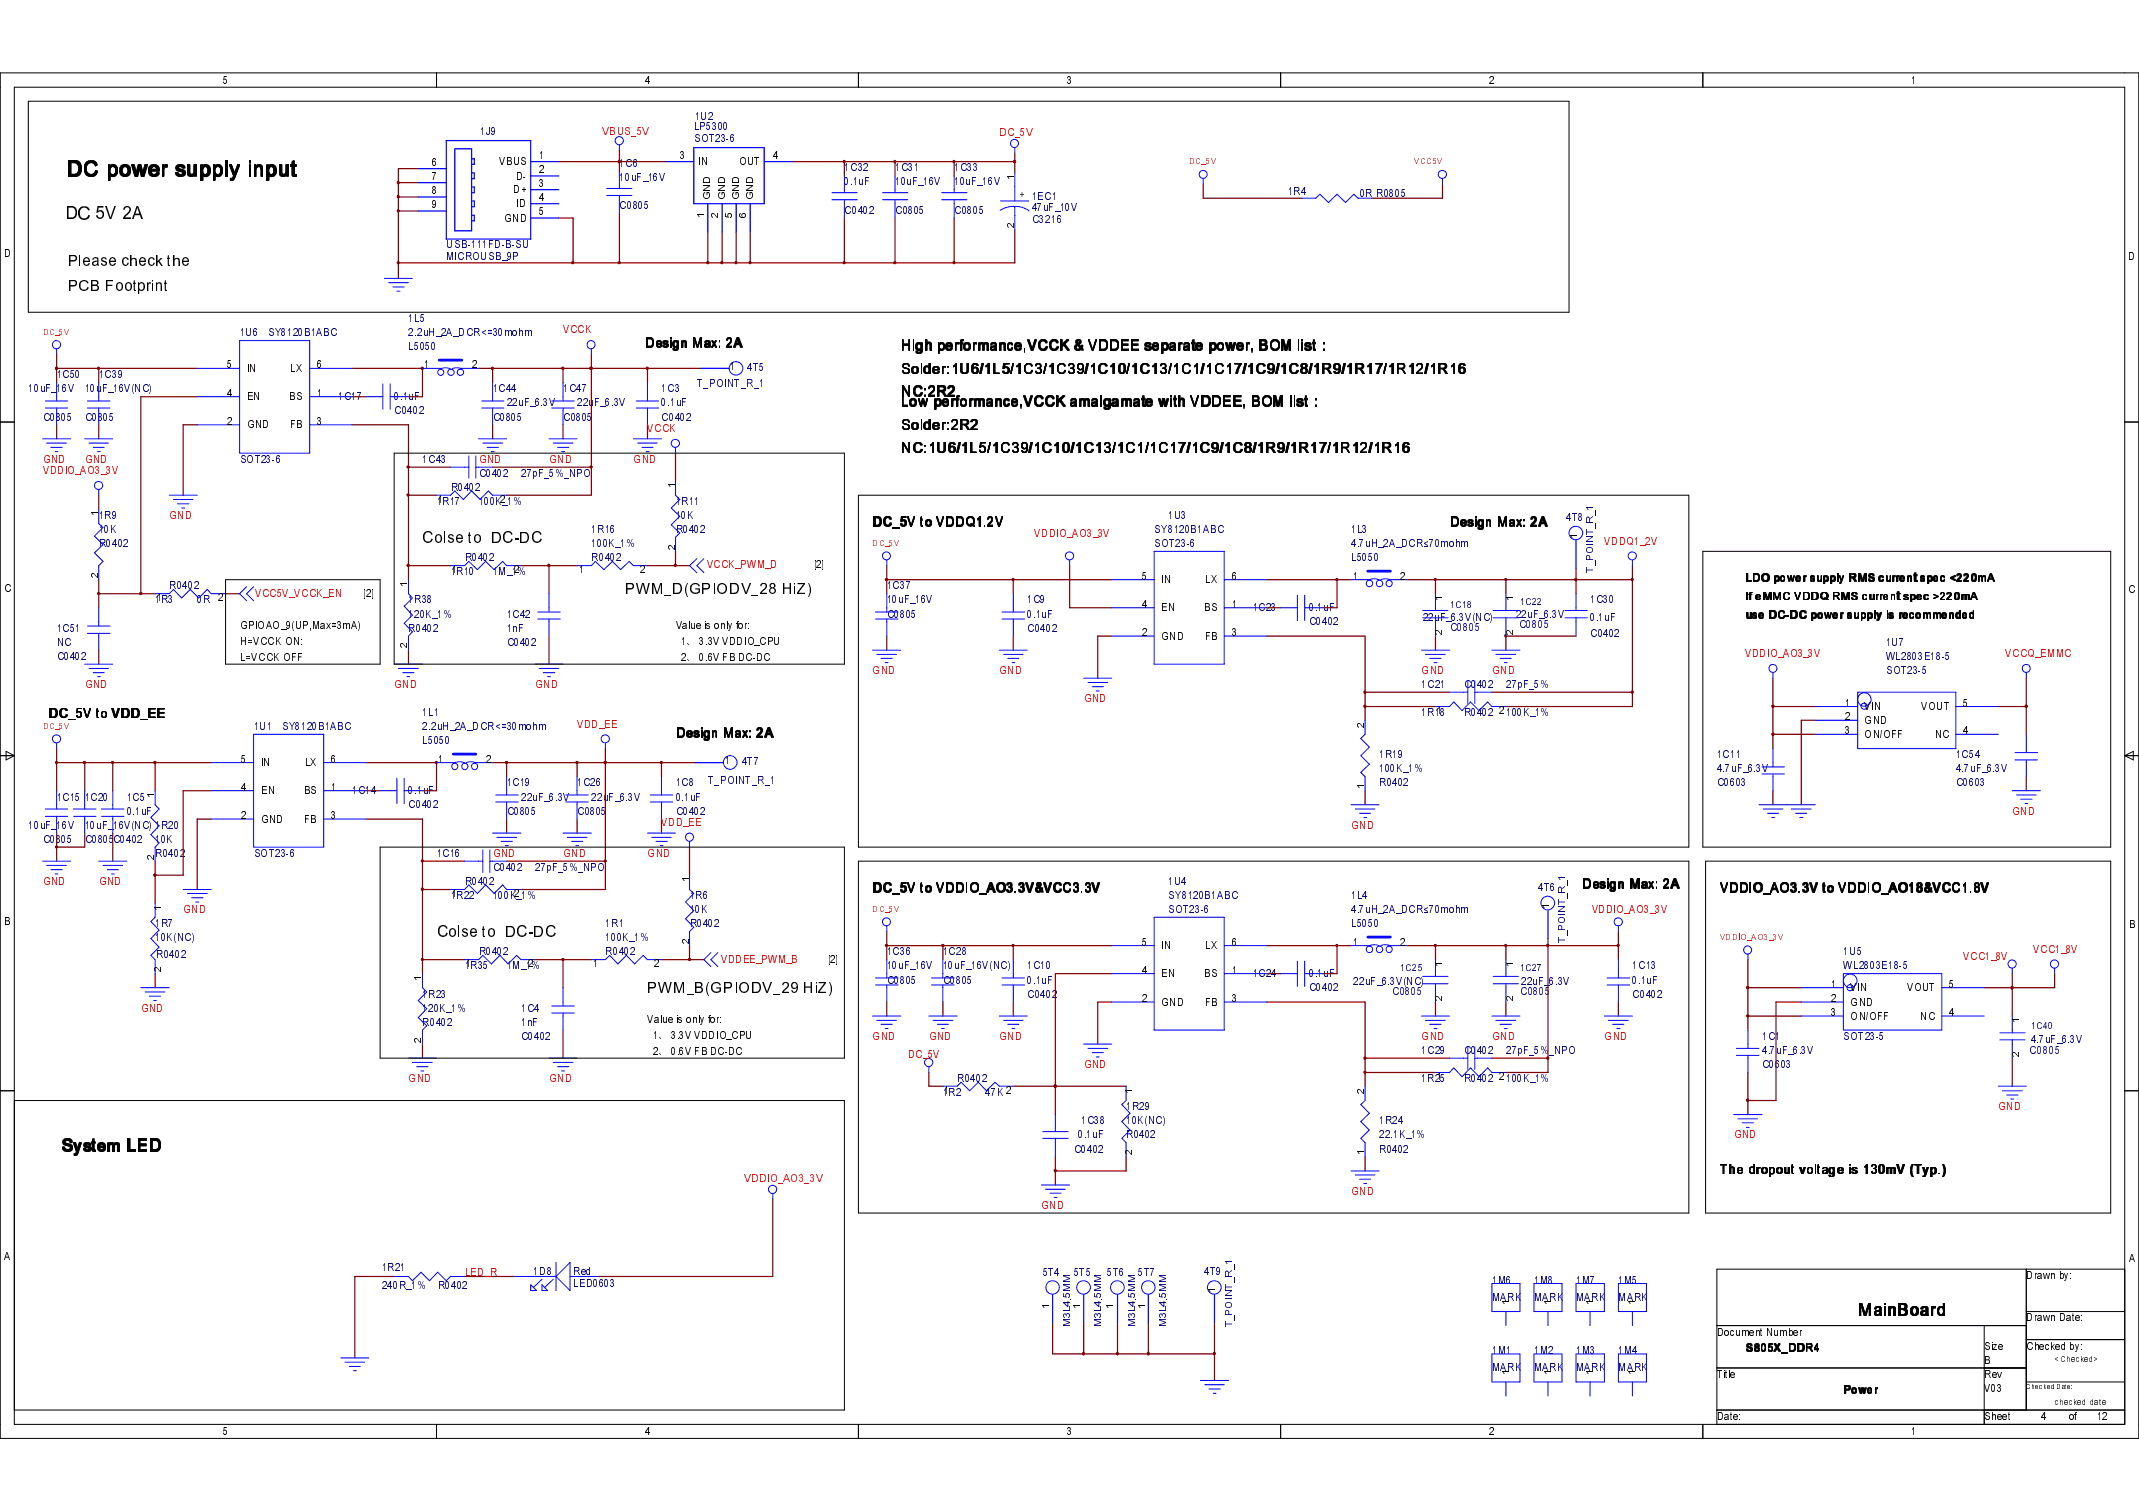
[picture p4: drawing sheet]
<svg xmlns="http://www.w3.org/2000/svg" width="297mm" height="210mm" viewBox="0 0 297 210" stroke-linecap="round" stroke-linejoin="round" font-family="sans-serif">
<defs><g id="words">
<text font-size="3" x="9.3" y="24.4">DC power supply input</text>
<g font-size="2.4">
<text x="9" y="30.4">DC 5V 2A</text>
<text x="8.5" y="159.8">System LED</text>
<text x="258.1" y="182.7">MainBoard</text>
</g>
<g font-size="2.2">
<text x="9.4" y="36.9">Please check the</text>
<text x="9.4" y="40.4">PCB Footprint</text>
<text x="58.7" y="75.4">Colse to DC-DC</text>
<text x="86.8" y="82.4">PWM_D(GPIODV_28 HiZ)</text>
<text x="60.6" y="130.1">Colse to DC-DC</text>
<text x="89.9" y="137.9">PWM_B(GPIODV_29 HiZ)</text>
</g>
<g font-size="2">
<text x="125.2" y="48.6">High performance,VCCK &amp; VDDEE separate power, BOM list：</text>
<text x="125.2" y="51.9">Solder:1U6/1L5/1C3/1C39/1C10/1C13/1C1/1C17/1C9/1C8/1R9/1R17/1R12/1R16</text>
<text x="125.2" y="56.4">Low performance,VCCK amalgamate with VDDEE, BOM list：</text>
<text x="125.2" y="59.6">Solder:2R2</text>
<text x="125.2" y="55">NC:2R2</text>
<text x="125.2" y="62.8">NC:1U6/1L5/1C39/1C10/1C13/1C1/1C17/1C9/1C8/1R9/1R17/1R12/1R16</text>
</g>
<g font-size="1.8">
<text x="89.6" y="48.2">Design Max: 2A</text>
<text x="121.2" y="73.1">DC_5V to VDDQ1.2V</text>
<text x="201.4" y="73.1">Design Max: 2A</text>
<text x="6.8" y="99.6">DC_5V to VDD_EE</text>
<text x="93.9" y="102.4">Design Max: 2A</text>
<text x="121.2" y="123.9">DC_5V to VDDIO_AO3.3V&amp;VCC3.3V</text>
<text x="219.7" y="123.3">Design Max: 2A</text>
<text x="238.9" y="123.9">VDDIO_AO3.3V to VDDIO_AO18&amp;VCC1.8V</text>
<text x="238.9" y="162.9">The dropout voltage is 130mV (Typ.)</text>
</g>
<g font-size="1.6">
<text x="242.4" y="80.7">LDO power supply RMS current spec &lt;220mA</text>
<text x="242.4" y="83.2">If eMMC VDDQ RMS current spec &gt;220mA</text>
<text x="242.4" y="85.8">use DC-DC power supply is recommended</text>
<text x="242.4" y="187.6">S805X_DDR4</text>
<text x="256" y="193.5">Power</text>
</g>
<g font-size="1.5" fill="#f00">
<text x="83.6" y="18.7">VBUS_5V</text>
<text x="138.8" y="18.9">DC_5V</text>
<text x="103.4" y="164.1">VDDIO_AO3_3V</text>
</g>
<g font-size="1.5">
<text x="140.9" y="25">1</text>
<text x="140.9" y="31.6">2</text>
<text x="101.4" y="51.4">1</text>
<text x="219.1" y="74.8">1</text>
<text x="200.4" y="83.4">1</text>
<text x="210.2" y="83.4">1</text>
<text x="200.4" y="88.1">2</text>
<text x="210.2" y="88.1">2</text>
<text x="100.6" y="106.1">1</text>
<text x="215.2" y="126.2">1</text>
<text x="200.4" y="134.2">1</text>
<text x="210.2" y="134.2">1</text>
<text x="200.4" y="138.9">2</text>
<text x="210.2" y="138.9">2</text>
<text x="280.5" y="142">1</text>
<text x="280.5" y="146.7">2C0805</text>
<text x="168.9" y="179.5">1</text>
<text x="145.8" y="181.7">1</text>
</g>
<g font-size="1.5" fill="#000080">
<text x="143.3" y="30.9">C3216</text>
<text x="96.8" y="53.7">T_POINT_R_1</text>
<text x="221.4" y="71.6">_</text>
<text x="221.4" y="70.9">1</text>
<text x="221.4" y="77.9">P</text>
<text x="221.4" y="76.9">O</text>
<text x="221.4" y="75.8">IVDDQ1_2V</text>
<text x="221.4" y="75.4">N</text>
<text x="221.4" y="74.3">T</text>
<text x="221.4" y="73.4">_</text>
<text x="221.4" y="72.7">R</text>
<text x="221.4" y="79.5">T</text>
<text x="221.4" y="78.6">_</text>
<text x="201.3" y="87.6">C0805</text>
<text x="210.9" y="87.2">C0805</text>
<text x="98.3" y="108.8">T_POINT_R_1</text>
<text x="217.5" y="125.7">T</text>
<text x="217.5" y="124.8">_</text>
<text x="217.5" y="124.1">R</text>
<text x="217.5" y="123">_</text>
<text x="217.5" y="122.3">1</text>
<text x="217.5" y="130.9">T</text>
<text x="217.5" y="130">_</text>
<text x="217.5" y="129.3">P</text>
<text x="217.5" y="128.3">O</text>
<text x="217.5" y="127.2">I</text>
<text x="217.5" y="126.7">N</text>
<text x="193.3" y="138.2">C0805</text>
<text x="211.1" y="138.2">C0805</text>
<text x="148.8" y="179.4">M</text>
<text x="148.8" y="178.1">M</text>
<text x="153" y="179.4">M</text>
<text x="153" y="178.1">M</text>
<text x="157.7" y="179.4">M</text>
<text x="157.7" y="178.1">M</text>
<text x="162" y="179.4">M</text>
<text x="162" y="178.1">M</text>
<text x="171.2" y="179">T</text>
<text x="171.2" y="178.1">_</text>
<text x="171.2" y="177.4">R</text>
<text x="171.2" y="176.4">_</text>
<text x="171.2" y="175.6">1</text>
<text x="148.8" y="184.2">M</text>
<text x="148.8" y="183">3</text>
<text x="148.8" y="182.2">L</text>
<text x="148.8" y="181.4">41</text>
<text x="148.8" y="180.6">.</text>
<text x="148.8" y="180.2">5</text>
<text x="153" y="184.2">M</text>
<text x="153" y="183">3</text>
<text x="153" y="182.2">L</text>
<text x="153" y="181.4">41</text>
<text x="153" y="180.6">.</text>
<text x="153" y="180.2">5</text>
<text x="157.7" y="184.2">M</text>
<text x="157.7" y="183">3</text>
<text x="157.7" y="182.2">L</text>
<text x="157.7" y="181.4">41</text>
<text x="157.7" y="180.6">.</text>
<text x="157.7" y="180.2">5</text>
<text x="162" y="184.2">M</text>
<text x="162" y="183">3</text>
<text x="162" y="182.2">L</text>
<text x="162" y="181.4">4</text>
<text x="162" y="180.6">.</text>
<text x="162" y="180.2">5</text>
<text x="171.2" y="184.2">T</text>
<text x="171.2" y="183.3">_</text>
<text x="171.2" y="182.6">P</text>
<text x="171.2" y="181.7">O</text>
<text x="171.2" y="180.5">I</text>
<text x="171.2" y="180.1">N</text>
</g>
<g font-size="1.4">
<text x="30.9" y="11.6">5</text>
<text x="89.5" y="11.6">4</text>
<text x="148.2" y="11.6">3</text>
<text x="206.8" y="11.6">2</text>
<text x="265.4" y="11.6">1</text>
<text x="60" y="23">6</text>
<text x="69.3" y="22.9">VBUS</text>
<text x="74.9" y="22.1">1</text>
<text x="94.4" y="22.1">3</text>
<text x="96.9" y="22.9">IN</text>
<text x="102.6" y="22.9">OUT</text>
<text x="107.3" y="22.1">4</text>
<text x="60" y="25">7</text>
<text x="60" y="27">8</text>
<text x="60" y="28.9">9</text>
<text x="71.3" y="26.8">D+</text>
<text x="71.6" y="24.9">D-</text>
<text x="71.7" y="28.8">ID</text>
<text x="74.9" y="24">2</text>
<text x="74.9" y="26">3</text>
<text x="74.9" y="27.9">4</text>
<text x="74.9" y="29.9">5</text>
<text x="98.8" y="27.7">GGGG</text>
<text x="98.8" y="26.6">NNNN</text>
<text x="98.8" y="25.6">DDDD</text>
<text x=".5" y="35.6">D</text>
<text x="70" y="30.8">GND</text>
<text x="97.9" y="30.3">1256</text>
<text x="295.6" y="36">D</text>
<text x="31.5" y="51.1">5</text>
<text x="34.2" y="51.6">IN</text>
<text x="40.3" y="51.6">LX</text>
<text x="44" y="51.1">6</text>
<text x="58.9" y="51.1">1</text>
<text x="65.5" y="51.1">2</text>
<text x="31.5" y="55.1">4</text>
<text x="31.5" y="59">2</text>
<text x="34.2" y="55.6">EN</text>
<text x="34.2" y="59.5">GND</text>
<text x="40.2" y="55.6">BS</text>
<text x="40.3" y="59.5">FB</text>
<text x="44" y="55.1">1</text>
<text x="44" y="59">3</text>
<text x="13.7" y="71.7">1</text>
<text x="60.8" y="69.8">1</text>
<text x="69.4" y="69.8">2</text>
<text x="93.8" y="67.8">1</text>
<text x="93.8" y="76.4">2</text>
<text x=".5" y="82.1">C</text>
<text x="13.7" y="80.3">2</text>
<text x="21.8" y="83.4">1</text>
<text x="30.3" y="83.4">2</text>
<text x="50.5" y="82.8">[2]</text>
<text x="56.7" y="81.4">1</text>
<text x="62.8" y="79.5">1</text>
<text x="71.4" y="79.5">2</text>
<text x="80.3" y="79.5">1</text>
<text x="88.9" y="79.5">2</text>
<text x="113" y="78.9">[2]</text>
<text x="158.5" y="80.5">5</text>
<text x="161.2" y="81">IN</text>
<text x="167.4" y="81">LX</text>
<text x="171" y="80.5">6</text>
<text x="187.8" y="80.5">1</text>
<text x="194.5" y="80.5">2</text>
<text x="295.6" y="82.3">C</text>
<text x="33.3" y="87.3">GPIOAO_9(UP,Max=3mA)</text>
<text x="33.3" y="89.5">H=VCCK ON:</text>
<text x="93.8" y="87.3">Value is only for:</text>
<text x="94.6" y="89.5">1、 3.3V VDDIO_CPU</text>
<text x="158.5" y="88.3">2</text>
<text x="158.5" y="84.4">4</text>
<text x="161.2" y="88.8">GND</text>
<text x="161.2" y="84.9">EN</text>
<text x="167.2" y="84.9">BS</text>
<text x="167.3" y="88.8">FB</text>
<text x="171" y="84.4">1</text>
<text x="171" y="88.3">3</text>
<text x="33.3" y="91.8">L=VCCK OFF</text>
<text x="56.7" y="90">2</text>
<text x="94.6" y="91.8">2、 0.6V FB DC-DC</text>
<text x="189.6" y="101">2</text>
<text x="199.6" y="99.1">1</text>
<text x="208.1" y="99.1">2</text>
<text x="256.2" y="98.1">1</text>
<text x="256.2" y="100">2</text>
<text x="256.2" y="101.9">3</text>
<text x="258.9" y="98.6">VIN</text>
<text x="258.9" y="100.5">GND</text>
<text x="266.8" y="98.6">VOUT</text>
<text x="272.6" y="101.9">4</text>
<text x="272.6" y="98.1">5</text>
<text x="33.5" y="105.9">5</text>
<text x="36.2" y="106.4">IN</text>
<text x="42.3" y="106.4">LX</text>
<text x="46" y="105.9">6</text>
<text x="60.8" y="105.9">1</text>
<text x="67.4" y="105.9">2</text>
<text x="258.9" y="102.4">ON/OFF</text>
<text x="268.6" y="102.4">NC</text>
<text x="21.5" y="110.8">1</text>
<text x="33.5" y="109.8">4</text>
<text x="33.5" y="113.7">2</text>
<text x="36.2" y="110.3">EN</text>
<text x="42.2" y="110.3">BS</text>
<text x="46" y="109.8">1</text>
<text x="46" y="113.7">3</text>
<text x="189.6" y="109.6">1</text>
<text x="21.5" y="119.3">2</text>
<text x="36.2" y="114.2">GND</text>
<text x="42.2" y="114.2">FB</text>
<text x="62.8" y="124.5">1</text>
<text x="71.4" y="124.5">2</text>
<text x="95.8" y="122.5">1</text>
<text x=".5" y="128.4">B</text>
<text x="22.6" y="126.4">1</text>
<text x="95.8" y="131.1">2</text>
<text x="158.5" y="131.3">5</text>
<text x="161.2" y="131.8">IN</text>
<text x="167.4" y="131.8">LX</text>
<text x="171" y="131.3">6</text>
<text x="187.8" y="131.3">1</text>
<text x="194.5" y="131.3">2</text>
<text x="295.6" y="128.9">B</text>
<text x="22.6" y="135">2</text>
<text x="58.7" y="136.2">1</text>
<text x="64.7" y="134.2">1</text>
<text x="73.3" y="134.2">2</text>
<text x="82.3" y="134.2">1</text>
<text x="90.9" y="134.2">2</text>
<text x="114.9" y="133.6">[2]</text>
<text x="158.5" y="135.2">4</text>
<text x="161.2" y="135.7">EN</text>
<text x="167.2" y="135.7">BS</text>
<text x="171" y="135.2">1</text>
<text x="254.3" y="137.1">1</text>
<text x="257" y="137.6">VIN</text>
<text x="264.8" y="137.6">VOUT</text>
<text x="270.7" y="137.1">5</text>
<text x="89.9" y="142">Value is only for:</text>
<text x="158.5" y="139.1">2</text>
<text x="161.2" y="139.6">GND</text>
<text x="167.3" y="139.6">FB</text>
<text x="171" y="139.1">3</text>
<text x="254.3" y="139.1">2</text>
<text x="254.3" y="141.1">3</text>
<text x="257" y="139.6">GND</text>
<text x="257" y="141.6">ON/OFF</text>
<text x="266.7" y="141.6">NC</text>
<text x="270.7" y="141.1">4</text>
<text x="58.7" y="144.7">2</text>
<text x="90.7" y="144.2">1、 3.3V VDDIO_CPU</text>
<text x="90.7" y="146.5">2、 0.6V FB DC-DC</text>
<text x="199.6" y="149.9">1</text>
<text x="208.1" y="149.9">2</text>
<text x="131.1" y="151.8">1</text>
<text x="139.7" y="151.8">2</text>
<text x="157.4" y="151.8">1</text>
<text x="189.6" y="151.8">2</text>
<text x="157.4" y="160.4">2</text>
<text x="189.6" y="160.4">1</text>
<text x=".5" y="175">A</text>
<text x="281.4" y="177.6">Drawn by:</text>
<text x="295.6" y="175.2">A</text>
<text x="209.6" y="181.1">1</text>
<text x="215.5" y="181.1">1</text>
<text x="221.3" y="181.1">1</text>
<text x="227.2" y="181.1">1</text>
<text x="238.4" y="185.4">Document Number</text>
<text x="281.4" y="183.4">Drawn Date:</text>
<text x="209.6" y="190.9">1</text>
<text x="215.5" y="190.9">1</text>
<text x="221.3" y="190.9">1</text>
<text x="227.2" y="190.9">1</text>
<text x="238.4" y="191.3">Title</text>
<text x="275.5" y="189.3">B</text>
<text x="275.5" y="191.3">Rev</text>
<text x="275.5" y="187.4">Size</text>
<text x="281.4" y="187.4">Checked by:</text>
<text x="238.4" y="197.1">Date:</text>
<text x="275.5" y="193.2">V03</text>
<text x="275.5" y="197.1">Sheet</text>
<text x="283.4" y="197.1">4</text>
<text x="287.3" y="197.1">of</text>
<text x="291.2" y="197.1">12</text>
<text x="30.9" y="199.2">5</text>
<text x="89.5" y="199.2">4</text>
<text x="148.2" y="199.2">3</text>
<text x="206.8" y="199.2">2</text>
<text x="265.4" y="199.2">1</text>
</g>
<g font-size="1.4" fill="#000080">
<text x="96.3" y="18">LP5300</text>
<text x="96.5" y="16.6">1U2</text>
<text x="66.7" y="18.7">1J9</text>
<text x="86" y="23.2">1C6</text>
<text x="96.3" y="19.7">SOT23-6</text>
<text x="117.3" y="23.8">1C32</text>
<text x="124.3" y="23.8">1C31</text>
<text x="132.5" y="23.8">1C33</text>
<text x="86" y="29.1">C0805</text>
<text x="86" y="25.2">10uF_16V</text>
<text x="117.3" y="29.7">C0402</text>
<text x="117.3" y="25.7">0.1uF</text>
<text x="124.3" y="29.7">C0805</text>
<text x="124.3" y="25.7">10uF_16V</text>
<text x="132.5" y="29.7">C0805</text>
<text x="132.5" y="25.7">10uF_16V</text>
<text x="143.3" y="27.7">1EC1</text>
<text x="143.3" y="29.3">47uF_10V</text>
<text x="178.8" y="27.1">1R4</text>
<text x="188.8" y="27.3">0R R0805</text>
<text x="62" y="34.4">USB-111FD-B-SU</text>
<text x="61.9" y="36.2">MICROUSB_9P</text>
<text x="33.3" y="46.7">1U6</text>
<text x="37.2" y="46.7">SY8120B1ABC</text>
<text x="56.7" y="44.7">1L5</text>
<text x="56.7" y="46.7">2.2uH_2A_DCR&lt;=30mohm</text>
<text x="7.9" y="52.5">1C50</text>
<text x="13.7" y="52.5">1C39</text>
<text x="56.7" y="48.6">L5050</text>
<text x="103.8" y="51.6">4T5</text>
<text x="3.9" y="54.5">10uF_16V</text>
<text x="5.9" y="58.4">C0805</text>
<text x="11.8" y="58.4">C0805</text>
<text x="11.8" y="54.5">10uF_16V(NC)</text>
<text x="46.9" y="55.5">1C17</text>
<text x="54.7" y="57.4">C0402</text>
<text x="54.7" y="55.5">0.1uF</text>
<text x="68.4" y="54.5">1C44</text>
<text x="68.4" y="58.4">C0805</text>
<text x="70.4" y="56.4">22uF_6.3V</text>
<text x="78.2" y="54.5">1C47</text>
<text x="78.2" y="58.4">C0805</text>
<text x="80.1" y="56.4">22uF_6.3V</text>
<text x="91.9" y="54.5">1C3</text>
<text x="91.9" y="58.4">C0402</text>
<text x="91.9" y="56.4">0.1uF</text>
<text x="33.3" y="64.3">SOT23-6</text>
<text x="58.7" y="64.3">1C43</text>
<text x="60.6" y="70.1">1R17</text>
<text x="62.6" y="68.2">R0402</text>
<text x="66.5" y="66.2">C0402</text>
<text x="66.5" y="70.1">100K_1%</text>
<text x="72.3" y="66.2">27pF_5%_NPO</text>
<text x="93.8" y="70.1">1R11</text>
<text x="13.7" y="72.1">1R9</text>
<text x="13.7" y="76">R0402</text>
<text x="13.7" y="74">10K</text>
<text x="64.5" y="77.9">R0402</text>
<text x="82.1" y="74">1R16</text>
<text x="82.1" y="77.9">R0402</text>
<text x="82.1" y="76">100K_1%</text>
<text x="93.8" y="74">R0402</text>
<text x="93.8" y="72.1">10K</text>
<text x="160.3" y="76">SOT23-6</text>
<text x="160.3" y="74">SY8120B1ABC</text>
<text x="162.2" y="72.1">1U3</text>
<text x="187.6" y="74">1L3</text>
<text x="187.6" y="77.9">L5050</text>
<text x="187.6" y="76">4.7uH_2A_DCR≤70mohm</text>
<text x="217.5" y="72.3">4T8</text>
<text x="21.5" y="83.8">1R3</text>
<text x="23.5" y="81.8">R0402</text>
<text x="27.4" y="83.8">0R</text>
<text x="56.7" y="83.8">1R38</text>
<text x="62.6" y="79.9">1R10</text>
<text x="68.4" y="79.9">1M_1%</text>
<text x="123.1" y="81.8">1C37</text>
<text x="123.1" y="83.8">10uF_16V</text>
<text x="142.7" y="83.8">1C9</text>
<text x="220.8" y="83.8">1C30</text>
<text x="7.9" y="87.7">1C51</text>
<text x="7.9" y="89.7">NC</text>
<text x="56.7" y="87.7">R0402</text>
<text x="56.7" y="85.8">120K_1%</text>
<text x="70.4" y="85.8">1C42</text>
<text x="70.4" y="89.7">C0402</text>
<text x="70.4" y="87.7">1nF</text>
<text x="123.1" y="85.8">C0805</text>
<text x="142.7" y="87.7">C0402</text>
<text x="142.7" y="85.8">0.1uF</text>
<text x="173.9" y="84.8">1C23</text>
<text x="181.8" y="86.8">C0402</text>
<text x="181.8" y="84.8">0.1uF</text>
<text x="197.6" y="86.1">22uF_6.3V(NC)</text>
<text x="210.5" y="85.8">22uF_6.3V</text>
<text x="220.8" y="88.5">C0402</text>
<text x="220.8" y="86.1">0.1uF</text>
<text x="261.9" y="89.7">1U7</text>
<text x="7.9" y="91.6">C0402</text>
<text x="197.4" y="95.5">1C21</text>
<text x="203.2" y="95.5">C0402</text>
<text x="209.1" y="95.5">27pF_5%</text>
<text x="261.9" y="93.6">SOT23-5</text>
<text x="261.9" y="91.6">WL2803E18-5</text>
<text x="35.2" y="101.4">1U1</text>
<text x="39.1" y="101.4">SY8120B1ABC</text>
<text x="58.7" y="99.4">1L1</text>
<text x="58.7" y="101.4">2.2uH_2A_DCR&lt;=30mohm</text>
<text x="197.4" y="99.4">1R18</text>
<text x="203.2" y="99.4">R0402</text>
<text x="209.1" y="99.4">100K_1%</text>
<text x="58.7" y="103.3">L5050</text>
<text x="103" y="106.3">4T7</text>
<text x="191.5" y="105.3">1R19</text>
<text x="191.5" y="107.2">100K_1%</text>
<text x="238.4" y="105.3">1C11</text>
<text x="238.4" y="107.2">4.7uF_6.3V</text>
<text x="271.6" y="105.3">1C54</text>
<text x="271.6" y="107.2">4.7uF_6.3V</text>
<text x="7.9" y="111.2">1C15</text>
<text x="11.8" y="111.2">1C20</text>
<text x="17.6" y="111.2">1C5</text>
<text x="17.6" y="113.1">0.1uF</text>
<text x="48.9" y="110.2">1C14</text>
<text x="56.7" y="112.2">C0402</text>
<text x="56.7" y="110.2">0.1uF</text>
<text x="70.4" y="109.2">1C19</text>
<text x="70.4" y="113.1">C0805</text>
<text x="72.3" y="111.2">22uF_6.3V</text>
<text x="80.1" y="109.2">1C26</text>
<text x="80.1" y="113.1">C0805</text>
<text x="82.1" y="111.2">22uF_6.3V</text>
<text x="93.8" y="109.2">1C8</text>
<text x="93.8" y="113.1">C0402</text>
<text x="93.8" y="111.2">0.1uF</text>
<text x="191.5" y="109.2">R0402</text>
<text x="238.4" y="109.2">C0603</text>
<text x="271.6" y="109.2">C0603</text>
<text x="3.9" y="115.1">10uF_16V</text>
<text x="5.9" y="117">C0805</text>
<text x="11.8" y="117">C0805</text>
<text x="11.8" y="115.1">10uF_16V(NC) 1R20</text>
<text x="15.7" y="117">C0402</text>
<text x="21.5" y="119">R0402</text>
<text x="21.5" y="117">10K</text>
<text x="35.2" y="119">SOT23-6</text>
<text x="60.6" y="119">1C16</text>
<text x="62.6" y="124.8">1R22</text>
<text x="64.5" y="122.9">R0402</text>
<text x="68.4" y="120.9">C0402</text>
<text x="68.4" y="124.8">100K_1%</text>
<text x="74.3" y="120.9">27pF_5%_NPO</text>
<text x="95.8" y="124.8">1R6</text>
<text x="162.2" y="122.9">1U4</text>
<text x="162.2" y="124.8">SY8120B1ABC</text>
<text x="187.6" y="124.8">1L4</text>
<text x="213.6" y="123.7">4T6</text>
<text x="21.5" y="128.7">1R7</text>
<text x="21.5" y="130.7">10K(NC)</text>
<text x="84.1" y="128.7">1R1</text>
<text x="84.1" y="130.7">100K_1%</text>
<text x="95.8" y="128.7">R0402</text>
<text x="95.8" y="126.8">10K</text>
<text x="162.2" y="126.8">SOT23-6</text>
<text x="187.6" y="128.7">L5050</text>
<text x="187.6" y="126.8">4.7uH_2A_DCR≤70mohm</text>
<text x="21.7" y="133">R0402</text>
<text x="64.5" y="134.6">1R35</text>
<text x="66.5" y="132.6">R0402</text>
<text x="70.4" y="134.6">1M_1%</text>
<text x="84.1" y="132.6">R0402</text>
<text x="123.1" y="132.6">1C36</text>
<text x="123.1" y="136.6">C0805</text>
<text x="123.1" y="134.6">10uF_16V</text>
<text x="130.9" y="132.6">1C28</text>
<text x="130.9" y="136.6">C0805</text>
<text x="130.9" y="134.6">10uF_16V(NC)</text>
<text x="142.7" y="134.6">1C10</text>
<text x="142.7" y="136.6">0.1uF</text>
<text x="173.9" y="135.6">1C24</text>
<text x="181.8" y="137.6">C0402</text>
<text x="181.8" y="135.6">0.1uF</text>
<text x="188" y="136.7">22uF_6.3V(NC)</text>
<text x="211.2" y="136.7">22uF_6.3V</text>
<text x="226.7" y="134.6">1C13</text>
<text x="226.7" y="136.6">0.1uF</text>
<text x="256" y="132.6">1U5</text>
<text x="256" y="134.6">WL2803E18-5</text>
<text x="58.7" y="138.5">1R23</text>
<text x="58.7" y="142.4">R0402</text>
<text x="58.7" y="140.5">120K_1%</text>
<text x="72.3" y="140.5">1C4</text>
<text x="72.3" y="142.4">1nF</text>
<text x="142.7" y="138.5">C0402</text>
<text x="226.7" y="138.5">C0402</text>
<text x="72.3" y="144.4">C0402</text>
<text x="197.4" y="146.3">1C29</text>
<text x="203.2" y="146.3">C0402</text>
<text x="209.1" y="146.3">27pF_5%_NPO</text>
<text x="244.7" y="144.4">1C1</text>
<text x="244.7" y="148.3">C0603</text>
<text x="244.7" y="146.3">4.7uF_6.3V</text>
<text x="256" y="144.4">SOT23-5</text>
<text x="282" y="144.7">4.7uF_6.3V</text>
<text x="130.9" y="152.2">1R2</text>
<text x="132.9" y="150.2">R0402</text>
<text x="136.8" y="152.2">47K</text>
<text x="156.4" y="154.1">1R29</text>
<text x="197.4" y="150.2">1R25</text>
<text x="203.2" y="150.2">R0402</text>
<text x="209.1" y="150.2">100K_1%</text>
<text x="149.1" y="160">C0402</text>
<text x="149.7" y="158">0.1uF</text>
<text x="150.1" y="156.1">1C38</text>
<text x="156.4" y="158">R0402</text>
<text x="156.4" y="156.1">10K(NC)</text>
<text x="191.5" y="156.1">1R24</text>
<text x="191.5" y="160">R0402</text>
<text x="191.5" y="158">22.1K_1%</text>
<text x="53" y="176.4">1R21</text>
<text x="53" y="179">240R_1%</text>
<text x="60.8" y="179">R0402</text>
<text x="74.1" y="177">1D8</text>
<text x="79.6" y="178.7">LED0603</text>
<text x="79.6" y="177">Red</text>
<text x="144.8" y="177.2">5T4</text>
<text x="149.1" y="177.2">5T5</text>
<text x="153.8" y="177.2">5T6</text>
<text x="158.1" y="177.2">5T7</text>
<text x="167.3" y="177">4T9</text>
<text x="207.2" y="178.2">1M6</text>
<text x="213" y="178.2">1M8</text>
<text x="218.9" y="178.2">1M7</text>
<text x="224.7" y="178.2">1M5</text>
<text x="207.2" y="180.6">MARK</text>
<text x="213" y="180.6">MARK</text>
<text x="218.9" y="180.6">MARK</text>
<text x="224.7" y="180.6">MARK</text>
<text x="207.2" y="188">1M1</text>
<text x="207.2" y="190.3">MARK</text>
<text x="213" y="188">1M2</text>
<text x="213" y="190.3">MARK</text>
<text x="218.9" y="188">1M3</text>
<text x="218.9" y="190.3">MARK</text>
<text x="224.7" y="188">1M4</text>
<text x="224.7" y="190.3">MARK</text>
</g>
<g font-size="1.4" fill="#f00">
<text x="78.2" y="46.3">VCCK</text>
<text x="89.9" y="60">VCCK</text>
<text x="5.9" y="65.8">VDDIO_AO3_3V</text>
<text x="5.9" y="64.3">GND</text>
<text x="11.8" y="64.3">GND</text>
<text x="66.5" y="64.3">GND</text>
<text x="76.2" y="64.3">GND</text>
<text x="88" y="64.3">GND</text>
<text x="23.5" y="72.1">GND</text>
<text x="143.6" y="74.6">VDDIO_AO3_3V</text>
<text x="35.4" y="82.8">VCC5V_VCCK_EN</text>
<text x="98.1" y="78.9">VCCK_PWM_D</text>
<text x="11.8" y="95.5">GND</text>
<text x="54.7" y="95.5">GND</text>
<text x="74.3" y="95.5">GND</text>
<text x="121.2" y="93.6">GND</text>
<text x="138.8" y="93.6">GND</text>
<text x="197.4" y="93.6">GND</text>
<text x="207.2" y="93.6">GND</text>
<text x="242.3" y="91.2">VDDIO_AO3_3V</text>
<text x="278.5" y="91.2">VCCQ_EMMC</text>
<text x="80.1" y="101">VDD_EE</text>
<text x="150.5" y="97.5">GND</text>
<text x="279.4" y="113.1">GND</text>
<text x="68.4" y="119">GND</text>
<text x="78.2" y="119">GND</text>
<text x="89.9" y="119">GND</text>
<text x="91.9" y="114.6">VDD_EE</text>
<text x="187.6" y="115.1">GND</text>
<text x="5.9" y="122.9">GND</text>
<text x="13.7" y="122.9">GND</text>
<text x="25.4" y="126.8">GND</text>
<text x="221" y="126.8">VDDIO_AO3_3V</text>
<text x="100.1" y="133.6">VDDEE_PWM_B</text>
<text x="272.6" y="133.2">VCC1_8V</text>
<text x="282.4" y="132.2">VCC1_8V</text>
<text x="19.6" y="140.5">GND</text>
<text x="121.2" y="144.4">GND</text>
<text x="126.1" y="146.9">DC_5V</text>
<text x="129" y="144.4">GND</text>
<text x="138.8" y="144.4">GND</text>
<text x="150.5" y="148.3">GND</text>
<text x="197.4" y="144.4">GND</text>
<text x="207.2" y="144.4">GND</text>
<text x="222.8" y="144.4">GND</text>
<text x="56.7" y="150.2">GND</text>
<text x="76.2" y="150.2">GND</text>
<text x="277.5" y="154.1">GND</text>
<text x="240.7" y="158">GND</text>
<text x="144.6" y="167.8">GND</text>
<text x="187.6" y="165.9">GND</text>
<text x="64.5" y="177.2">LED_R</text>
</g>
<text font-size="1.3" x="141.5" y="27.5">+</text>
<g font-size="1.3" fill="#000080">
<text x="211.1" y="84">1C22</text>
<text x="201.3" y="84.4">1C18</text>
<text x="194.4" y="134.8">1C25</text>
<text x="211.1" y="134.8">1C27</text>
<text x="282" y="142.8">1C40</text>
</g>
<g font-size="1.2" fill="#f00">
<text x="165.1" y="22.8">DC_5V</text>
<text x="196.4" y="22.8">VCC5V</text>
<text x="5.9" y="46.5">DC_5V</text>
<text x="121.2" y="75.8">DC_5V</text>
<text x="5.9" y="101.2">DC_5V</text>
<text x="121.2" y="126.6">DC_5V</text>
<text x="238.8" y="130.5">VDDIO_AO3_3V</text>
</g>
<g font-size="1.2">
<text x="285.3" y="189.1">&lt;Checked&gt;</text>
<text x="285.3" y="195">checked date</text>
</g>
<text font-size="1" x="281.4" y="192.8">Checked Date:</text>
</g></defs>
<g fill="none" stroke="#800000" stroke-width=".17">
<path d="M55.3 25.4h2.8M55.3 27.3h2.8M55.3 29.3h2.8M58.1 23.4h-2.8v15.3M77.6 22.4h14.9M77.6 30.3h2v6.2M86 22.4h.1M86 20.9v2.9M86 29.7v6.8M98.3 32.2v4.3M100.3 32.2v4.3M102.2 32.2v4.3"/>
<path d="M104.2 32.2v4.3M110.1 22.4h30.8M117.3 22.4v2M117.3 30.3v6.2M124.3 22.4v2M124.3 30.3v6.2M132.5 22.4v2M132.5 30.3v6.2M140.9 31.8v4.7h-85.6M140.9 21.3v2.7M167.1 25.6v1.9h13.7M200.3 25.6v1.9h-9.8"/>
<path d="M7.9 51.1h19.5M7.9 49.2v3.9M7.9 59v1.9M13.7 51.1v2M13.7 59v1.9M27.4 59h-2v9.7M27.4 55.1h-7.8v27.3M48.9 59h7.8v21.5M48.9 55.1h1.9M48.9 51.1h9.8M58.7 51.1h.1M58.7 51.1v4h-2"/>
<path d="M66.5 51.1h30.9M68.4 51.1v2M68.4 59v1.9M78.2 51.1v2M78.2 59v1.9M82.1 51.1h.1M82.1 49.2v19.5h-11.7M89.9 51.1v2M89.9 59v1.9M13.7 68.7v2M56.7 78.5h5.9M56.7 64.9h5.9"/>
<path d="M56.7 68.7h3.9M68.4 64.9h13.7M72.3 78.5h7.8M76.2 78.5v3.9M89.9 78.5h5.9M93.8 62.9v3.9M93.8 76.5v2M123.1 78.5v3.9M148.5 78.5v5.9h5.9M218.9 78.9v3.5M226.7 78.5v19.6h-17.6M13.7 80.5v3.9"/>
<path d="M13.7 90.3v1.9M13.7 82.4h7.8M31.3 82.4h2M56.7 90.3v1.9M76.2 88.3v3.9M123.1 80.5h31.3M123.1 88.3v2M140.7 80.5v1.9M140.7 88.3v2M154.4 88.3h-2v5.8M175.9 80.5h11.7M175.9 84.4h1.9"/>
<path d="M175.9 88.3h13.7v11.7M185.7 80.5v3.9h-2M189.6 98.1h9.7M189.6 96.1h11.7M195.4 80.5h31.3M199.3 80.5v1.9M199.3 88.3v2M207.2 96.1h19.5M209.1 88.3h.1M209.1 80.5v1.9M209.1 88.3v2M209.1 88.3h9.8"/>
<path d="M218.9 80.5h.1M246.2 98.1h5.9M246.2 94.1v9.8M252.1 100h-2v11.7M277.5 98.1h3.9M281.4 94.1v7.8M7.9 105.9h21.4M7.9 103.9v5.9M7.9 115.7v3.8M11.8 105.9v3.9M11.8 115.7v1.9h-3.9M15.7 105.9v3.9"/>
<path d="M15.7 115.7v3.8M21.5 105.9v3.9M21.5 119.5v5.9M29.3 109.8h-3.9v11.7h-3.9M29.3 113.7h-1.9v9.8M50.8 113.7h7.9v21.5M50.8 105.9h9.8M50.8 109.8h2M58.7 119.5h5.8M60.6 105.9h.1M60.6 105.9v3.9h-1.9M68.4 105.9h28.2"/>
<path d="M70.4 119.5h13.7M70.4 105.9v1.9M70.4 113.7v2M80.1 105.9v1.9M80.1 113.7v2M84.1 105.9h.1M84.1 103.9v19.6h-11.8M91.9 105.9h.1M91.9 105.9v1.9M91.9 113.7v2M95.8 117.6v3.9M189.6 109.8v1.9"/>
<path d="M246.2 109.8v1.9M246.2 101.9h5.9M281.4 107.8v2M21.5 135.2v1.9M58.7 133.2h5.8M58.7 123.5h3.9M74.3 133.2h7.8M78.2 133.2v3.9M91.9 133.2h5.8M95.8 131.3v1.9M123.1 131.3h31.3M123.1 129.3v3.9"/>
<path d="M123.1 139.1v2M130.9 131.3v1.9M130.9 139.1v2M140.7 131.3v1.9M140.7 139.1v2M154.4 139.1h-2v5.8M154.4 135.2h-7.8v19.5M175.9 139.1h13.7v11.7M175.9 131.3h11.7M175.9 135.2h1.9M185.7 131.3v3.9h-2M195.4 131.3h29.3"/>
<path d="M199.3 131.3v1.9M199.3 139.1v2M209.1 131.3v1.9M209.1 139.1v2M215 131.3h.1M215 130.3v18.6h-5.9M224.7 129.3v3.9M224.7 139.1v2M242.7 137.1h7.4M242.7 133.2v9.8M250.1 139.1h-3.5v13.7h-3.9M279.4 137.1h.1"/>
<path d="M279.4 135.2v5.9M285.3 135.2v1.9h-9.8M58.7 144.9v2M78.2 143v3.9M129 148.9v1.9h1.9M140.7 150.8h15.7M146.6 150.8h.1M189.6 146.9h11.7M189.6 148.9h9.7M207.2 146.9h7.8M242.7 148.9v5.8M242.7 141.1h7.4"/>
<path d="M279.4 146.9v3.9M54.7 177.2h-5.4v11.3M64.5 177.2h6.9M107.3 166.5v10.7h-24.2M146.6 160.6v3.9M156.4 160.6v2h-9.8M189.6 160.6v2M146.2 183.6v4.4h22.5M150.5 188h.1M150.5 183.6v4.4M155.2 188h.1M155.2 183.6v4.4"/>
<path d="M159.5 188h.1M159.5 183.6v4.4M168.7 183.6v8"/>
</g>
<path d="M185.5 80.3h.2v.2h-.2z" fill-rule="evenodd" fill="#800000"/>
<path d="M185.5 80.3h.2v.2h-.2z" fill="none" stroke="#800000" stroke-width=".14"/>
<path d="M189.4 148.7h.2v.3h-.2z" fill-rule="evenodd" fill="#800000"/>
<path d="M189.4 148.7h.2v.3h-.2z" fill="none" stroke="#800000" stroke-width=".14"/>
<path d="M189.4 146.8h.2v.2h-.2z" fill-rule="evenodd" fill="#800000"/>
<path d="M189.4 146.8h.2v.2h-.2z" fill="none" stroke="#800000" stroke-width=".14"/>
<path d="M185.5 131.1h.2v.2h-.2z" fill-rule="evenodd" fill="#800000"/>
<path d="M185.5 131.1h.2v.2h-.2z" fill="none" stroke="#800000" stroke-width=".14"/>
<path d="M209 80.3h.2v.2h-.2z" fill-rule="evenodd" fill="#800000"/>
<path d="M209 80.3h.2v.2h-.2z" fill="none" stroke="#800000" stroke-width=".14"/>
<path d="M199.2 80.3h.2v.2h-.2z" fill-rule="evenodd" fill="#800000"/>
<path d="M199.2 80.3h.2v.2h-.2z" fill="none" stroke="#800000" stroke-width=".14"/>
<path d="M218.7 80.3h.2v.2h-.2z" fill-rule="evenodd" fill="#800000"/>
<path d="M218.7 80.3h.2v.2h-.2z" fill="none" stroke="#800000" stroke-width=".14"/>
<path d="M226.6 96h.2v.2h-.2z" fill-rule="evenodd" fill="#800000"/>
<path d="M226.6 96h.2v.2h-.2z" fill="none" stroke="#800000" stroke-width=".14"/>
<path d="M226.6 80.3h.2v.2h-.2z" fill-rule="evenodd" fill="#800000"/>
<path d="M226.6 80.3h.2v.2h-.2z" fill="none" stroke="#800000" stroke-width=".14"/>
<path d="M76.1 78.4h.2v.2h-.2z" fill-rule="evenodd" fill="#800000"/>
<path d="M76.1 78.4h.2v.2h-.2z" fill="none" stroke="#800000" stroke-width=".14"/>
<path d="M56.5 64.7h.3v.2h-.3z" fill-rule="evenodd" fill="#800000"/>
<path d="M56.5 64.7h.3v.2h-.3z" fill="none" stroke="#800000" stroke-width=".14"/>
<path d="M56.5 78.4h.3v.2h-.3z" fill-rule="evenodd" fill="#800000"/>
<path d="M56.5 78.4h.3v.2h-.3z" fill="none" stroke="#800000" stroke-width=".14"/>
<path d="M56.5 68.6h.3v.2h-.3z" fill-rule="evenodd" fill="#800000"/>
<path d="M56.5 68.6h.3v.2h-.3z" fill="none" stroke="#800000" stroke-width=".14"/>
<path d="M281.3 97.9h.2v.3h-.2z" fill-rule="evenodd" fill="#800000"/>
<path d="M281.3 97.9h.2v.3h-.2z" fill="none" stroke="#800000" stroke-width=".14"/>
<path d="M189.4 97.9h.2v.3h-.2z" fill-rule="evenodd" fill="#800000"/>
<path d="M189.4 97.9h.2v.3h-.2z" fill="none" stroke="#800000" stroke-width=".14"/>
<path d="M189.4 96h.2v.2h-.2z" fill-rule="evenodd" fill="#800000"/>
<path d="M189.4 96h.2v.2h-.2z" fill="none" stroke="#800000" stroke-width=".14"/>
<path d="M146.4 150.7h.3v.2h-.3z" fill-rule="evenodd" fill="#800000"/>
<path d="M146.4 150.7h.3v.2h-.3z" fill="none" stroke="#800000" stroke-width=".14"/>
<path d="M58.5 51h.2v.3h-.2z" fill-rule="evenodd" fill="#800000"/>
<path d="M58.5 51h.2v.3h-.2z" fill="none" stroke="#800000" stroke-width=".14"/>
<path d="M95.6 133.1h.3v.2h-.3z" fill-rule="evenodd" fill="#800000"/>
<path d="M95.6 133.1h.3v.2h-.3z" fill="none" stroke="#800000" stroke-width=".14"/>
<path d="M80 105.7h.3v.2h-.3z" fill-rule="evenodd" fill="#800000"/>
<path d="M80 105.7h.3v.2h-.3z" fill="none" stroke="#800000" stroke-width=".14"/>
<path d="M70.2 105.7h.3v.2h-.3z" fill-rule="evenodd" fill="#800000"/>
<path d="M70.2 105.7h.3v.2h-.3z" fill="none" stroke="#800000" stroke-width=".14"/>
<path d="M83.9 119.4h.2v.2h-.2z" fill-rule="evenodd" fill="#800000"/>
<path d="M83.9 119.4h.2v.2h-.2z" fill="none" stroke="#800000" stroke-width=".14"/>
<path d="M83.9 105.7h.2v.2h-.2z" fill-rule="evenodd" fill="#800000"/>
<path d="M83.9 105.7h.2v.2h-.2z" fill="none" stroke="#800000" stroke-width=".14"/>
<path d="M78 133.1h.3v.2h-.3z" fill-rule="evenodd" fill="#800000"/>
<path d="M78 133.1h.3v.2h-.3z" fill="none" stroke="#800000" stroke-width=".14"/>
<path d="M60.5 105.7h.2v.2h-.2z" fill-rule="evenodd" fill="#800000"/>
<path d="M60.5 105.7h.2v.2h-.2z" fill="none" stroke="#800000" stroke-width=".14"/>
<path d="M21.4 121.4h.2v.2h-.2z" fill-rule="evenodd" fill="#800000"/>
<path d="M21.4 121.4h.2v.2h-.2z" fill="none" stroke="#800000" stroke-width=".14"/>
<path d="M58.5 119.4h.2v.2h-.2z" fill-rule="evenodd" fill="#800000"/>
<path d="M58.5 119.4h.2v.2h-.2z" fill="none" stroke="#800000" stroke-width=".14"/>
<path d="M58.5 123.3h.2v.3h-.2z" fill-rule="evenodd" fill="#800000"/>
<path d="M58.5 123.3h.2v.3h-.2z" fill="none" stroke="#800000" stroke-width=".14"/>
<path d="M58.5 133.1h.2v.2h-.2z" fill-rule="evenodd" fill="#800000"/>
<path d="M58.5 133.1h.2v.2h-.2z" fill="none" stroke="#800000" stroke-width=".14"/>
<path d="M68.3 51h.2v.3h-.2z" fill-rule="evenodd" fill="#800000"/>
<path d="M68.3 51h.2v.3h-.2z" fill="none" stroke="#800000" stroke-width=".14"/>
<path d="M81.9 64.7h.3v.2h-.3z" fill-rule="evenodd" fill="#800000"/>
<path d="M81.9 64.7h.3v.2h-.3z" fill="none" stroke="#800000" stroke-width=".14"/>
<path d="M78 51h.3v.3h-.3z" fill-rule="evenodd" fill="#800000"/>
<path d="M78 51h.3v.3h-.3z" fill="none" stroke="#800000" stroke-width=".14"/>
<path d="M81.9 51h.3v.3h-.3z" fill-rule="evenodd" fill="#800000"/>
<path d="M81.9 51h.3v.3h-.3z" fill="none" stroke="#800000" stroke-width=".14"/>
<path d="M279.3 137h.2v.2h-.2z" fill-rule="evenodd" fill="#800000"/>
<path d="M279.3 137h.2v.2h-.2z" fill="none" stroke="#800000" stroke-width=".14"/>
<path d="M19.4 82.3h.3v.2h-.3z" fill-rule="evenodd" fill="#800000"/>
<path d="M19.4 82.3h.3v.2h-.3z" fill="none" stroke="#800000" stroke-width=".14"/>
<path d="M13.6 82.3h.2v.2h-.2z" fill-rule="evenodd" fill="#800000"/>
<path d="M13.6 82.3h.2v.2h-.2z" fill="none" stroke="#800000" stroke-width=".14"/>
<path d="M93.7 78.4h.2v.2h-.2z" fill-rule="evenodd" fill="#800000"/>
<path d="M93.7 78.4h.2v.2h-.2z" fill="none" stroke="#800000" stroke-width=".14"/>
<path d="M214.8 131.1h.2v.2h-.2z" fill-rule="evenodd" fill="#800000"/>
<path d="M214.8 131.1h.2v.2h-.2z" fill="none" stroke="#800000" stroke-width=".14"/>
<path d="M199.2 131.1h.2v.2h-.2z" fill-rule="evenodd" fill="#800000"/>
<path d="M199.2 131.1h.2v.2h-.2z" fill="none" stroke="#800000" stroke-width=".14"/>
<path d="M214.8 146.8h.2v.2h-.2z" fill-rule="evenodd" fill="#800000"/>
<path d="M214.8 146.8h.2v.2h-.2z" fill="none" stroke="#800000" stroke-width=".14"/>
<path d="M224.6 131.1h.2v.2h-.2z" fill-rule="evenodd" fill="#800000"/>
<path d="M224.6 131.1h.2v.2h-.2z" fill="none" stroke="#800000" stroke-width=".14"/>
<path d="M209 131.1h.2v.2h-.2z" fill-rule="evenodd" fill="#800000"/>
<path d="M209 131.1h.2v.2h-.2z" fill="none" stroke="#800000" stroke-width=".14"/>
<path d="M242.6 137h.2v.2h-.2z" fill-rule="evenodd" fill="#800000"/>
<path d="M242.6 137h.2v.2h-.2z" fill="none" stroke="#800000" stroke-width=".14"/>
<path d="M242.6 140.9h.2v.2h-.2z" fill-rule="evenodd" fill="#800000"/>
<path d="M242.6 140.9h.2v.2h-.2z" fill="none" stroke="#800000" stroke-width=".14"/>
<path d="M246.1 97.9h.2v.3h-.2z" fill-rule="evenodd" fill="#800000"/>
<path d="M246.1 97.9h.2v.3h-.2z" fill="none" stroke="#800000" stroke-width=".14"/>
<path d="M246.1 101.8h.2v.3h-.2z" fill-rule="evenodd" fill="#800000"/>
<path d="M246.1 101.8h.2v.3h-.2z" fill="none" stroke="#800000" stroke-width=".14"/>
<path d="M7.7 105.7h.2v.2h-.2z" fill-rule="evenodd" fill="#800000"/>
<path d="M7.7 105.7h.2v.2h-.2z" fill="none" stroke="#800000" stroke-width=".14"/>
<path d="M21.4 105.7h.2v.2h-.2z" fill-rule="evenodd" fill="#800000"/>
<path d="M21.4 105.7h.2v.2h-.2z" fill="none" stroke="#800000" stroke-width=".14"/>
<path d="M15.5 105.7h.2v.2h-.2z" fill-rule="evenodd" fill="#800000"/>
<path d="M15.5 105.7h.2v.2h-.2z" fill="none" stroke="#800000" stroke-width=".14"/>
<path d="M11.6 105.7h.2v.2h-.2z" fill-rule="evenodd" fill="#800000"/>
<path d="M11.6 105.7h.2v.2h-.2z" fill="none" stroke="#800000" stroke-width=".14"/>
<path d="M140.6 80.3h.2v.2h-.2z" fill-rule="evenodd" fill="#800000"/>
<path d="M140.6 80.3h.2v.2h-.2z" fill="none" stroke="#800000" stroke-width=".14"/>
<path d="M123 80.3h.2v.2h-.2z" fill-rule="evenodd" fill="#800000"/>
<path d="M123 80.3h.2v.2h-.2z" fill="none" stroke="#800000" stroke-width=".14"/>
<path d="M130.8 131.1h.3v.2h-.3z" fill-rule="evenodd" fill="#800000"/>
<path d="M130.8 131.1h.3v.2h-.3z" fill="none" stroke="#800000" stroke-width=".14"/>
<path d="M123 131.1h.2v.2h-.2z" fill-rule="evenodd" fill="#800000"/>
<path d="M123 131.1h.2v.2h-.2z" fill="none" stroke="#800000" stroke-width=".14"/>
<path d="M140.6 131.1h.2v.2h-.2z" fill-rule="evenodd" fill="#800000"/>
<path d="M140.6 131.1h.2v.2h-.2z" fill="none" stroke="#800000" stroke-width=".14"/>
<path d="M13.6 51h.2v.3h-.2z" fill-rule="evenodd" fill="#800000"/>
<path d="M13.6 51h.2v.3h-.2z" fill="none" stroke="#800000" stroke-width=".14"/>
<path d="M7.7 51h.2v.3h-.2z" fill-rule="evenodd" fill="#800000"/>
<path d="M7.7 51h.2v.3h-.2z" fill="none" stroke="#800000" stroke-width=".14"/>
<path d="M209 88.1h.2v.3h-.2z" fill-rule="evenodd" fill="#800000"/>
<path d="M209 88.1h.2v.3h-.2z" fill="none" stroke="#800000" stroke-width=".14"/>
<path d="M7.7 117.5h.2v.2h-.2z" fill-rule="evenodd" fill="#800000"/>
<path d="M7.7 117.5h.2v.2h-.2z" fill="none" stroke="#800000" stroke-width=".14"/>
<path d="M242.6 152.6h.2v.3h-.2z" fill-rule="evenodd" fill="#800000"/>
<path d="M242.6 152.6h.2v.3h-.2z" fill="none" stroke="#800000" stroke-width=".14"/>
<path d="M146.4 162.4h.3v.2h-.3z" fill-rule="evenodd" fill="#800000"/>
<path d="M146.4 162.4h.3v.2h-.3z" fill="none" stroke="#800000" stroke-width=".14"/>
<path d="M146.4 150.7h.3v.2h-.3z" fill-rule="evenodd" fill="#800000"/>
<path d="M146.4 150.7h.3v.2h-.3z" fill="none" stroke="#800000" stroke-width=".14"/>
<path d="M83.9 105.7h.2v.2h-.2z" fill-rule="evenodd" fill="#800000"/>
<path d="M83.9 105.7h.2v.2h-.2z" fill="none" stroke="#800000" stroke-width=".14"/>
<path d="M81.9 51h.3v.3h-.3z" fill-rule="evenodd" fill="#800000"/>
<path d="M81.9 51h.3v.3h-.3z" fill="none" stroke="#800000" stroke-width=".14"/>
<path d="M279.3 137h.2v.2h-.2z" fill-rule="evenodd" fill="#800000"/>
<path d="M279.3 137h.2v.2h-.2z" fill="none" stroke="#800000" stroke-width=".14"/>
<path d="M85.9 22.3h.2v.3h-.2z" fill-rule="evenodd" fill="#800000"/>
<path d="M85.9 22.3h.2v.3h-.2z" fill="none" stroke="#800000" stroke-width=".14"/>
<path d="M85.9 22.3h.2v.3h-.2z" fill-rule="evenodd" fill="#800000"/>
<path d="M85.9 22.3h.2v.3h-.2z" fill="none" stroke="#800000" stroke-width=".14"/>
<path d="M124.1 22.3h.3v.3h-.3z" fill-rule="evenodd" fill="#800000"/>
<path d="M124.1 22.3h.3v.3h-.3z" fill="none" stroke="#800000" stroke-width=".14"/>
<path d="M117.1 22.3h.2v.3h-.2z" fill-rule="evenodd" fill="#800000"/>
<path d="M117.1 22.3h.2v.3h-.2z" fill="none" stroke="#800000" stroke-width=".14"/>
<path d="M124.1 36.4h.3v.2h-.3z" fill-rule="evenodd" fill="#800000"/>
<path d="M124.1 36.4h.3v.2h-.3z" fill="none" stroke="#800000" stroke-width=".14"/>
<path d="M117.1 36.4h.2v.2h-.2z" fill-rule="evenodd" fill="#800000"/>
<path d="M117.1 36.4h.2v.2h-.2z" fill="none" stroke="#800000" stroke-width=".14"/>
<path d="M98.2 36.4h.2v.2h-.2z" fill-rule="evenodd" fill="#800000"/>
<path d="M98.2 36.4h.2v.2h-.2z" fill="none" stroke="#800000" stroke-width=".14"/>
<path d="M100.1 36.4h.3v.2h-.3z" fill-rule="evenodd" fill="#800000"/>
<path d="M100.1 36.4h.3v.2h-.3z" fill="none" stroke="#800000" stroke-width=".14"/>
<path d="M102.1 36.4h.2v.2h-.2z" fill-rule="evenodd" fill="#800000"/>
<path d="M102.1 36.4h.2v.2h-.2z" fill="none" stroke="#800000" stroke-width=".14"/>
<path d="M104 36.4h.3v.2h-.3z" fill-rule="evenodd" fill="#800000"/>
<path d="M104 36.4h.3v.2h-.3z" fill="none" stroke="#800000" stroke-width=".14"/>
<path d="M79.4 36.4h.3v.2h-.3z" fill-rule="evenodd" fill="#800000"/>
<path d="M79.4 36.4h.3v.2h-.3z" fill="none" stroke="#800000" stroke-width=".14"/>
<path d="M85.9 36.4h.2v.2h-.2z" fill-rule="evenodd" fill="#800000"/>
<path d="M85.9 36.4h.2v.2h-.2z" fill="none" stroke="#800000" stroke-width=".14"/>
<path d="M55.2 36.4h.2v.2h-.2z" fill-rule="evenodd" fill="#800000"/>
<path d="M55.2 36.4h.2v.2h-.2z" fill="none" stroke="#800000" stroke-width=".14"/>
<path d="M55.2 25.2h.2v.3h-.2z" fill-rule="evenodd" fill="#800000"/>
<path d="M55.2 25.2h.2v.3h-.2z" fill="none" stroke="#800000" stroke-width=".14"/>
<path d="M55.2 27.2h.2v.2h-.2z" fill-rule="evenodd" fill="#800000"/>
<path d="M55.2 27.2h.2v.2h-.2z" fill="none" stroke="#800000" stroke-width=".14"/>
<path d="M55.2 29.2h.2v.2h-.2z" fill-rule="evenodd" fill="#800000"/>
<path d="M55.2 29.2h.2v.2h-.2z" fill="none" stroke="#800000" stroke-width=".14"/>
<path d="M132.4 22.3h.2v.3h-.2z" fill-rule="evenodd" fill="#800000"/>
<path d="M132.4 22.3h.2v.3h-.2z" fill="none" stroke="#800000" stroke-width=".14"/>
<path d="M132.4 36.4h.2v.2h-.2z" fill-rule="evenodd" fill="#800000"/>
<path d="M132.4 36.4h.2v.2h-.2z" fill="none" stroke="#800000" stroke-width=".14"/>
<path d="M140.7 22.3h.3v.3h-.3z" fill-rule="evenodd" fill="#800000"/>
<path d="M140.7 22.3h.3v.3h-.3z" fill="none" stroke="#800000" stroke-width=".14"/>
<path d="M89.8 51h.2v.3h-.2z" fill-rule="evenodd" fill="#800000"/>
<path d="M89.8 51h.2v.3h-.2z" fill="none" stroke="#800000" stroke-width=".14"/>
<path d="M214.8 131.1h.2v.2h-.2z" fill-rule="evenodd" fill="#800000"/>
<path d="M214.8 131.1h.2v.2h-.2z" fill="none" stroke="#800000" stroke-width=".14"/>
<path d="M91.7 105.7h.2v.2h-.2z" fill-rule="evenodd" fill="#800000"/>
<path d="M91.7 105.7h.2v.2h-.2z" fill="none" stroke="#800000" stroke-width=".14"/>
<path d="M218.7 80.3h.2v.2h-.2z" fill-rule="evenodd" fill="#800000"/>
<path d="M218.7 80.3h.2v.2h-.2z" fill="none" stroke="#800000" stroke-width=".14"/>
<path d="M150.4 187.8h.2v.2h-.2z" fill-rule="evenodd" fill="#800000"/>
<path d="M150.4 187.8h.2v.2h-.2z" fill="none" stroke="#800000" stroke-width=".14"/>
<path d="M155.1 187.8h.2v.2h-.2z" fill-rule="evenodd" fill="#800000"/>
<path d="M155.1 187.8h.2v.2h-.2z" fill="none" stroke="#800000" stroke-width=".14"/>
<path d="M159.3 187.8h.3v.2h-.3z" fill-rule="evenodd" fill="#800000"/>
<path d="M159.3 187.8h.3v.2h-.3z" fill="none" stroke="#800000" stroke-width=".14"/>
<path d="M168.5 187.8h.2v.2h-.2z" fill-rule="evenodd" fill="#800000"/>
<path d="M168.5 187.8h.2v.2h-.2z" fill="none" stroke="#800000" stroke-width=".14"/>
<g fill="none" stroke="#00f" stroke-width=".14">
<path d="M53.4 38.7h3.9M54 39.2h2.7M54.6 39.8h1.5M84.2 27.1h3.6M84.2 26.2h3.6M86 20.1v.8M86 23.8v2.4M86 27.1v2.6M115.5 27.7h3.5M115.5 26.8h3.5M117.3 24.4v2.4M117.3 27.7v2.6"/>
<path d="M122.6 27.7h3.5M122.6 26.8h3.5M124.3 24.4v2.4M124.3 27.7v2.6M130.8 27.7h3.5M130.8 26.8h3.5M132.5 24.4v2.4M132.5 27.7v2.6M138.9 27.9h4M140.9 28.7a2.77 2.77 0 0 1 2 .6M140.9 28.7a1.62 1.62 0 0 0-1.3 .1l-.7 .4M140.9 20.5v.8"/>
<path d="M140.9 24v3.9M140.9 28.7v3.1M167.1 24.8v.8M180.8 27.5h1.9l.6-.5 1.2 1.1 1.2-1.1 1.2 1.1 1.1-1.1 .6 .5h1.9M200.3 24.8v.8M6.3 55.7h3.1M6.3 56.6h3.1M7.9 48.4v.8M7.9 53.1v2.6M7.9 56.6v2.4M12.1 55.7h3.2M12.1 56.6h3.2"/>
<path d="M13.7 53.1v2.6M13.7 56.6v2.4M27.4 55.1h5.9M27.4 59h5.9M27.4 51.1h5.9M33.3 47.3h9.7v15.6h-9.7zM43 55.1h5.9M43 59h5.9M43 51.1h5.9M50.8 55.1h2.4M53.2 53.3v3.5M54.2 55.1h2.5"/>
<path d="M54.2 53.3v3.5M55.1 40.4h.4M58.7 51.1h2.5M61.2 51.2a1.63 1.63 0 0 1 1.4 0M62.8 51.2a1.63 1.63 0 0 1 1.3 0M63.9 51.1h2.6M66.9 55.7h3.1M66.9 56.6h3.1M68.4 53.1v2.6M68.4 56.6v2.4M76.6 55.7h3.2M76.6 56.6h3.2"/>
<path d="M78.2 53.1v2.6M78.2 56.6v2.4M82.1 48.4v.8M88.3 55.7h3.2M88.3 56.6h3.2M89.9 53.1v2.6M89.9 56.6v2.4M5.9 60.9h3.9M6.5 61.5h2.7M7.1 62.1h1.5M7.7 62.7h.3M11.8 60.9h3.9"/>
<path d="M12.4 61.5h2.7M13 62.1h1.5M13.5 62.7h.4M13.7 68v.7M13.7 70.7v2l.6 .5-1.2 1.2 1.2 1.2-1.2 1.2 1.2 1.1-.6 .6v2M23.5 68.7h3.9M24.1 69.3h2.7M24.6 69.9h1.6M25.2 70.5h.5M60.6 68.7h2l.6-.5 1.1 1.1 1.2-1.1 1.2 1.1 1.1-1.1 .6 .5h2M62.6 78.5h1.9l.6-.6 1.2 1.2 1.1-1.2 1.2 1.2 1.2-1.2 .6 .6h1.9M62.6 64.9h2.5"/>
<path d="M65.1 63.3v3.1M66.1 64.9h2.3M66.1 63.3v3.1M66.5 60.9h3.9M67.1 61.5h2.7M67.6 62.1h1.6M68.2 62.7h.4M76.2 60.9h3.9M76.8 61.5h2.8M77.4 62.1h1.6M78 62.7h.4M80.1 78.5h2l.6-.6 1.2 1.2 1.1-1.2 1.2 1.2 1.2-1.2 .6 .6h1.9"/>
<path d="M88 60.9h3.9M88.6 61.5h2.7M89.2 62.1h1.5M89.7 62.7h.4M93.8 66.8v1.9l.6 .6-1.2 1.2 1.2 1.2-1.2 1.2 1.2 1.1-.6 .6v1.9M93.8 62.1v.8M96.8 77.6l-1 .9 1 1M97.7 77.6l-.9 .9 .9 1M123.1 77.8v.7M148.5 77.8v.7M160.3 76.5h9.7v15.7h-9.7zM226.7 77.8v.7"/>
<path d="M11.8 92.2h3.9M12.1 86.9h3.2M12.1 87.9h3.2M12.4 92.8h2.7M13 93.4h1.5M13.5 93.9h.4M13.7 84.4v2.5M13.7 87.9v2.4M21.5 82.4h2l.6-.6 1.1 1.2 1.2-1.2 1.2 1.2 1.2-1.2 .5 .6h2M34.2 81.4l-.9 1 .9 1M35.2 81.4l-1 1 1 1M54.7 92.2h4"/>
<path d="M55.3 92.8h2.8M55.9 93.4h1.6M56.5 93.9h.4M56.7 80.5v1.9l.6 .6-1.2 1.2 1.2 1.2-1.2 1.1 1.2 1.2-.6 .6v2M74.3 92.2h3.9M74.7 85h3.1M74.7 85.9h3.1M74.9 92.8h2.7M75.4 93.4h1.6M76 93.9h.5M76.2 82.4v2.6M76.2 85.9v2.4"/>
<path d="M121.2 90.3h3.9M121.6 85h3.1M121.6 85.9h3.1M121.7 90.8h2.8M122.3 91.4h1.6M122.9 92h.4M123.1 82.4v2.6M123.1 85.9v2.4M138.8 90.3h3.9M139.1 85h3.2M139.1 85.9h3.2M139.4 90.8h2.7"/>
<path d="M140 91.4h1.5M140.5 92h.4M140.7 82.4v2.6M140.7 85.9v2.4M150.5 94.1h3.9M151.1 94.7h2.7M151.7 95.3h1.5M152.2 95.9h.5M154.4 84.4h5.9M154.4 88.3h5.9M154.4 80.5h5.9M170 84.4h5.9"/>
<path d="M170 88.3h5.9M170 80.5h5.9M177.8 84.4h2.4M180.2 82.6v3.5M181.2 84.4h2.5M181.2 82.6v3.5M187.6 80.5h2.6a1.87 1.87 0 0 1 1.3 0M189.6 100v1.9l-.6 .6 1.2 1.2-1.2 1.2 1.2 1.2-1.2 1.1 .6 .6v2M191.7 80.5a1.87 1.87 0 0 1 1.4 0M192.9 80.5h2.5M197.4 90.3h3.9M197.6 85.8h3.5"/>
<path d="M197.6 84.8h3.5M197.9 90.8h2.8M198.5 91.4h1.6M199.1 92h.5M199.3 82.4v2.4M199.3 85.8v2.5M199.3 98.1h2l.6-.6 1.1 1.1 1.2-1.1 1.2 1.1 1.2-1.1 .6 .6h1.9M201.3 96.1h2.5M203.8 94.5v3.2M204.8 94.5v3.2M204.8 96.1h2.4M207.2 90.3h3.9"/>
<path d="M207.3 85.8h3.6M207.3 84.8h3.6M207.7 90.8h2.8M208.3 91.4h1.6M208.9 92h.4M209.1 82.4v2.4M209.1 85.8v2.5M217.3 85.8h3.1M217.3 84.8h3.1M218.9 82.4v2.4M218.9 85.8v2.5M246.2 93.4v.7"/>
<path d="M252.1 98.1h5.9M252.1 100h5.9M258 96.1h13.6v7.8h-13.6zM271.6 98.1h5.9M281.4 93.4v.7M5.9 119.5h3.9M6.3 112.3h3.1M6.3 113.3h3.1M7.9 103.2v.7M7.9 109.8v2.5M7.9 113.3v2.4M10.2 112.3h3.1"/>
<path d="M10.2 113.3h3.1M11.8 109.8v2.5M11.8 113.3v2.4M13.7 119.5h3.9M14.1 112.3h3.1M14.1 113.3h3.1M15.7 109.8v2.5M15.7 113.3v2.4M21.5 109.8v1.9l.6 .6-1.1 1.2 1.1 1.1-1.1 1.3 1.1 1.1-.6 .6v1.9M29.3 109.8h5.9M29.3 113.7h5.9M29.3 105.9h5.9"/>
<path d="M35.2 101.9h9.8v15.7h-9.8zM45 109.8h5.8M45 113.7h5.8M45 105.9h5.8M52.8 109.8h2.3M55.1 108v3.5M56.1 109.8h2.6M56.1 108v3.5M60.6 105.9h2.6a1.87 1.87 0 0 1 1.3 0M64.5 119.5h2.6M64.7 105.9a1.87 1.87 0 0 1 1.4 0M65.9 105.9h2.5"/>
<path d="M67.1 118v3.1M68 119.5h2.4M68 118v3.1M68.4 115.7h3.9M68.8 110.4h3.2M68.8 111.3h3.2M69 116.2h2.8M69.6 116.8h1.6M70.2 117.4h.4M70.4 107.8v2.6M70.4 111.3v2.4M78.2 115.7h3.9"/>
<path d="M78.6 110.4h3.1M78.6 111.3h3.1M78.8 116.2h2.7M79.4 116.8h1.5M80 117.4h.3M80.1 107.8v2.6M80.1 111.3v2.4M84.1 103.2v.7M89.9 115.7h3.9M90.3 110.4h3.1M90.3 111.3h3.1M90.5 116.2h2.7"/>
<path d="M91.1 116.8h1.6M91.7 117.4h.4M91.9 107.8v2.6M91.9 111.3v2.4M95.8 116.8v.8M187.6 111.7h3.9M188.2 112.3h2.7M188.8 112.9h1.5M189.4 113.5h.4M244.3 111.7h7.8M244.7 106.5h3.1M244.7 107.4h3.1"/>
<path d="M244.9 112.3h2.7M245.4 112.9h1.6M246 113.5h.4M246.2 103.9v2.6M246.2 107.4v2.4M248.7 112.3h2.8M249.3 112.9h1.6M249.9 113.5h.5M252.1 101.9h5.9M271.6 101.9h5.9M279.4 109.8h4M279.8 104.5h3.2"/>
<path d="M279.8 105.5h3.2M280 110.4h2.8M280.6 111h1.6M281.2 111.5h.4M281.4 101.9v2.6M281.4 105.5v2.3M6.5 120.1h2.7M7.1 120.7h1.5M7.7 121.3h.3M14.3 120.1h2.7M14.9 120.7h1.6M15.5 121.3h.4"/>
<path d="M19.6 137.1h3.9M20.1 137.7h2.8M20.7 138.3h1.6M21.3 138.9h.4M21.5 125.4v1.9l-.5 .6 1.1 1.2-1.1 1.2 1.1 1.2-1.1 1.1 .5 .6v2M25.4 123.5h3.9M26 124h2.8M26.6 124.6h1.6M27.2 125.2h.4M58.7 135.2v1.9l.6 .6-1.2 1.2 1.2 1.1-1.2 1.3 1.2 1.1-.6 .6v1.9M62.6 123.5h1.9l.6-.6 1.2 1.1 1.1-1.1 1.2 1.1 1.2-1.1 .6 .6h1.9M64.5 133.2h2l.6-.6 1.1 1.2 1.2-1.2 1.2 1.2 1.2-1.2 .5 .6h2"/>
<path d="M76.6 139.7h3.2M78.2 137.1v2.6M82.1 133.2h2l.6-.6 1.1 1.2 1.2-1.2 1.1 1.2 1.2-1.2 .6 .6h2M95.8 121.5v2l.5 .5-1.1 1.2 1.1 1.2-1.1 1.2 1.1 1.1-.5 .6v2M98.7 132.2l-1 1 1 1M99.7 132.2l-1 1 1 1M121.6 135.8h3.1M121.6 136.7h3.1M123.1 128.6v.7M123.1 133.2v2.6M123.1 136.7v2.4M129.4 135.8h3.1"/>
<path d="M129.4 136.7h3.1M130.9 133.2v2.6M130.9 136.7v2.4M139.1 135.8h3.2M139.1 136.7h3.2M140.7 133.2v2.6M140.7 136.7v2.4M154.4 131.3h5.9M154.4 135.2h5.9M154.4 139.1h5.9M160.3 127.3h9.7v15.7h-9.7zM170 131.3h5.9"/>
<path d="M170 135.2h5.9M170 139.1h5.9M177.8 135.2h2.4M180.2 133.4v3.5M181.2 135.2h2.5M181.2 133.4v3.5M187.6 131.3h2.6a1.87 1.87 0 0 1 1.3 0M191.7 131.3a1.87 1.87 0 0 1 1.4 0M192.9 131.3h2.5M197.6 136.6h3.5M197.6 135.6h3.5M199.3 133.2v2.4"/>
<path d="M199.3 136.6v2.5M207.3 136.6h3.6M207.3 135.6h3.6M209.1 133.2v2.4M209.1 136.6v2.5M223.2 135.8h3.1M223.2 136.7h3.1M224.7 128.6v.7M224.7 133.2v2.6M224.7 136.7v2.4M242.7 132.4v.8M250.1 139.1h5.9"/>
<path d="M250.1 137.1h5.9M256 135.2h13.7v7.8h-13.7zM269.7 137.1h5.8M279.4 134.4v.8M285.3 134.4v.8M56.7 146.9h3.9M57.3 147.5h2.7M57.9 148.1h1.5M58.5 148.7h.3M76.2 146.9h3.9M76.6 140.6h3.2M76.8 147.5h2.8"/>
<path d="M77.4 148.1h1.6M78 148.7h.4M78.2 140.6v2.4M121.2 141.1h3.9M121.7 141.6h2.8M122.3 142.2h1.6M122.9 142.8h.4M129 141.1h3.9M129 148.1v.8M129.6 141.6h2.7M130.2 142.2h1.5M130.8 142.8h.3"/>
<path d="M130.9 150.8h2l.6-.6 1.2 1.2 1.1-1.2 1.2 1.2 1.2-1.2 .6 .6h1.9M138.8 141.1h3.9M139.4 141.6h2.7M140 142.2h1.5M140.5 142.8h.4M144.8 158h3.5M144.8 157.1h3.5M146.6 154.7v2.4M146.6 158v2.6M150.5 144.9h3.9M151.1 145.5h2.7M151.7 146.1h1.5"/>
<path d="M152.2 146.7h.5M156.4 150.8v2l-.6 .5 1.1 1.3-1.1 1.1 1.1 1.2-1.1 1.1 .6 .6v2M189.6 150.8v2l-.6 .5 1.2 1.3-1.2 1.1 1.2 1.2-1.2 1.1 .6 .6v2M197.4 141.1h3.9M197.9 141.6h2.8M198.5 142.2h1.6M199.1 142.8h.5M199.3 148.9h2l.6-.6 1.1 1.2 1.2-1.2 1.2 1.2 1.2-1.2 .6 .6h1.9M201.3 146.9h2.5M203.8 145.3v3.2M204.8 146.9h2.4M204.8 145.3v3.2"/>
<path d="M207.2 141.1h3.9M207.7 141.6h2.8M208.3 142.2h1.6M208.9 142.8h.4M222.8 141.1h3.9M223.3 141.6h2.8M223.9 142.2h1.6M224.5 142.8h.5M240.7 154.7h4M241.1 145.5h3.2M241.1 146.5h3.2M241.3 155.3h2.8"/>
<path d="M241.9 155.9h1.6M242.5 156.5h.4M242.7 143v2.5M242.7 146.5v2.4M250.1 141.1h5.9M269.7 141.1h5.8M277.5 150.8h3.9M277.7 144.4h3.5M277.7 143.4h3.5M278.1 151.4h2.7M278.7 152h1.5M279.2 152.6h.5"/>
<path d="M279.4 141.1v2.3M279.4 144.4v2.5M54.7 177.2h2l.6 .6 1.2-1.2 1.1 1.2 1.2-1.2 1.2 1.2 .6-.6h1.9M71.4 177.2h5.8M73.7 178.4l.8 .8h-.8zM75.3 178.4l.7 .8h-.7zM75.3 177.6l-1.2 1.1M76.8 177.6l-1.2 1.1M77.2 177.2l2-1.9v3.9zM77.2 175.3v3.9M79.2 177.2h3.9M107.3 165.7v.8"/>
<path d="M144.6 164.5h3.9M145.2 165.1h2.8M145.8 165.7h1.6M146.4 166.2h.4M187.6 162.6h3.9M188.2 163.1h2.7M188.8 163.7h1.5M189.4 164.3h.4M207.2 178.2h3.9v3.9h-3.9zM213 178.2h3.9v3.9h-3.9zM218.9 178.2h3.9v3.9h-3.9zM224.7 178.2h3.9v3.9h-3.9z"/>
<path d="M47.3 188.5h3.9M47.9 189.1h2.7M48.5 189.7h1.5M49.1 190.3h.4M166.7 191.6h3.9M167.3 192.2h2.7M167.9 192.8h1.6M168.5 193.4h.4M207.2 188h3.9v3.9h-3.9zM209.1 182.1v1.9M209.1 191.9v1.9M213 188h3.9v3.9h-3.9z"/>
<path d="M215 182.1v1.9M215 191.9v1.9M218.9 188h3.9v3.9h-3.9zM220.8 182.1v1.9M220.8 191.9v1.9M224.7 188h3.9v3.9h-3.9zM226.7 182.1v1.9M226.7 191.9v1.9"/>
<circle cx="86" cy="19.5" r=".57"/>
<circle cx="140.9" cy="19.9" r=".56"/>
<circle cx="167.1" cy="24.2" r=".56"/>
<circle cx="200.3" cy="24.2" r=".56"/>
<circle cx="7.8" cy="47.9" r=".57"/>
<circle cx="61.2" cy="51.7" r=".43"/>
<circle cx="62.6" cy="51.7" r=".44"/>
<circle cx="63.9" cy="51.7" r=".44"/>
<circle cx="82.1" cy="47.9" r=".56"/>
<circle cx="102.2" cy="51.1" r=".95"/>
<circle cx="13.7" cy="67.4" r=".56"/>
<circle cx="93.8" cy="61.6" r=".56"/>
<circle cx="123.1" cy="77.2" r=".56"/>
<circle cx="148.5" cy="77.2" r=".56"/>
<circle cx="218.8" cy="74" r=".95"/>
<circle cx="226.7" cy="77.2" r=".56"/>
<circle cx="190.2" cy="81" r=".45"/>
<circle cx="191.6" cy="81" r=".45"/>
<circle cx="192.9" cy="81" r=".44"/>
<circle cx="246.2" cy="92.8" r=".56"/>
<circle cx="258.9" cy="98" r=".44"/>
<circle cx="258.9" cy="97.1" r=".94"/>
<circle cx="281.4" cy="92.8" r=".56"/>
<circle cx="7.9" cy="102.6" r=".56"/>
<circle cx="63.1" cy="106.4" r=".44"/>
<circle cx="64.5" cy="106.4" r=".44"/>
<circle cx="65.9" cy="106.4" r=".44"/>
<circle cx="84.1" cy="102.6" r=".56"/>
<circle cx="95.7" cy="116.2" r=".56"/>
<circle cx="101.4" cy="105.8" r=".95"/>
<circle cx="123.1" cy="128" r=".56"/>
<circle cx="190.2" cy="131.8" r=".45"/>
<circle cx="191.6" cy="131.8" r=".45"/>
<circle cx="192.9" cy="131.8" r=".44"/>
<circle cx="214.9" cy="125.4" r=".95"/>
<circle cx="224.7" cy="128" r=".56"/>
<circle cx="242.7" cy="131.9" r=".56"/>
<circle cx="256.9" cy="137.1" r=".43"/>
<circle cx="256.9" cy="136.2" r=".95"/>
<circle cx="279.4" cy="133.8" r=".57"/>
<circle cx="285.3" cy="133.8" r=".57"/>
<circle cx="129" cy="147.5" r=".57"/>
<circle cx="107.3" cy="165.1" r=".57"/>
<circle cx="146.2" cy="178.7" r=".94"/>
<circle cx="150.5" cy="178.7" r=".95"/>
<circle cx="155.2" cy="178.7" r=".95"/>
<circle cx="159.5" cy="178.7" r=".94"/>
<circle cx="168.6" cy="178.7" r=".95"/>
</g>
<path d="M61 50h3.1M189.9 79.3h3.2M62.9 104.7h3.2M189.9 130.1h3.2" fill="none" stroke="#00f" stroke-width=".38"/>
<g fill="none" stroke="#00f" stroke-width=".17">
<path d="M62 19.5h11.7v13.7h-11.7zM58.1 23.4h3.9M58.1 25.4h3.9M58.1 27.3h3.9M58.1 29.3h3.9M63.2 20.7h2.3v11.3h-2.3zM65.5 22.1h.4v.7h-.4M65.5 24h.4v.8h-.4M65.5 26h.4v.8h-.4M65.5 27.9h.4v.8h-.4M65.5 29.9h.4v.7h-.4M73.7 22.4h3.9"/>
<path d="M73.7 24.4h3.9M73.7 26.3h3.9M73.7 28.3h3.9M73.7 30.3h3.9M92.5 22.4h3.8M96.3 20.5h9.8v7.8h-9.8zM98.3 28.3v3.9M100.3 28.3v3.9M102.2 28.3v3.9M104.2 28.3v3.9M106.1 22.4h4M97.4 51.1h3.9"/>
<path d="M218.9 75v3.9M96.6 105.9h3.9M215 126.4v3.9M146.2 179.7v3.9M150.5 179.7v3.9M155.2 179.7v3.9M159.5 179.7v3.9M168.7 179.7v3.9"/>
</g>
<g fill="none" stroke="#000" stroke-width=".14">
<path d="M0 10.1h297v189.6h-297zM2 12.1h293.1v185.6h-293.1zM3.9 14.1h214v29.2h-214zM60.6 10.1v2M119.2 10.1v2M177.8 10.1v2M236.5 10.1v2M0 58.6h2M295.1 58.6h1.9M54.7 62.9h62.6v29.3h-62.6zM119.2 68.7h115.3v48.9h-115.3zM236.5 76.5h56.6v41.1h-56.6z"/>
<path d="M31.3 80.5h21.5v11.7h-21.5zM0 104.9h2M.8 104.3l1.2 .6-1.2 .6zM52.8 117.6h64.5v29.3h-64.5zM119.2 119.5h115.3v48.9h-115.3zM236.9 119.5h56.2v48.9h-56.2zM295.1 104.9h1.9M295.1 104.9l1.1-.6v1.2zM0 151.4h2M2 152.8h115.3v42.9h-115.3M295.1 151.4h1.9M281.4 176.2v19.5"/>
<path d="M295.1 176.2h-56.7v21.5M60.6 197.7v2M119.2 197.7v2M177.8 197.7v2M236.5 197.7v2M238.4 195.7h56.7M238.4 189.9h43M238.4 184h43M275.5 184v13.7M281.4 186h13.7M281.4 182.1h13.7M281.4 191.9h13.7"/>
</g>
<use href="#words"/>
</svg>
